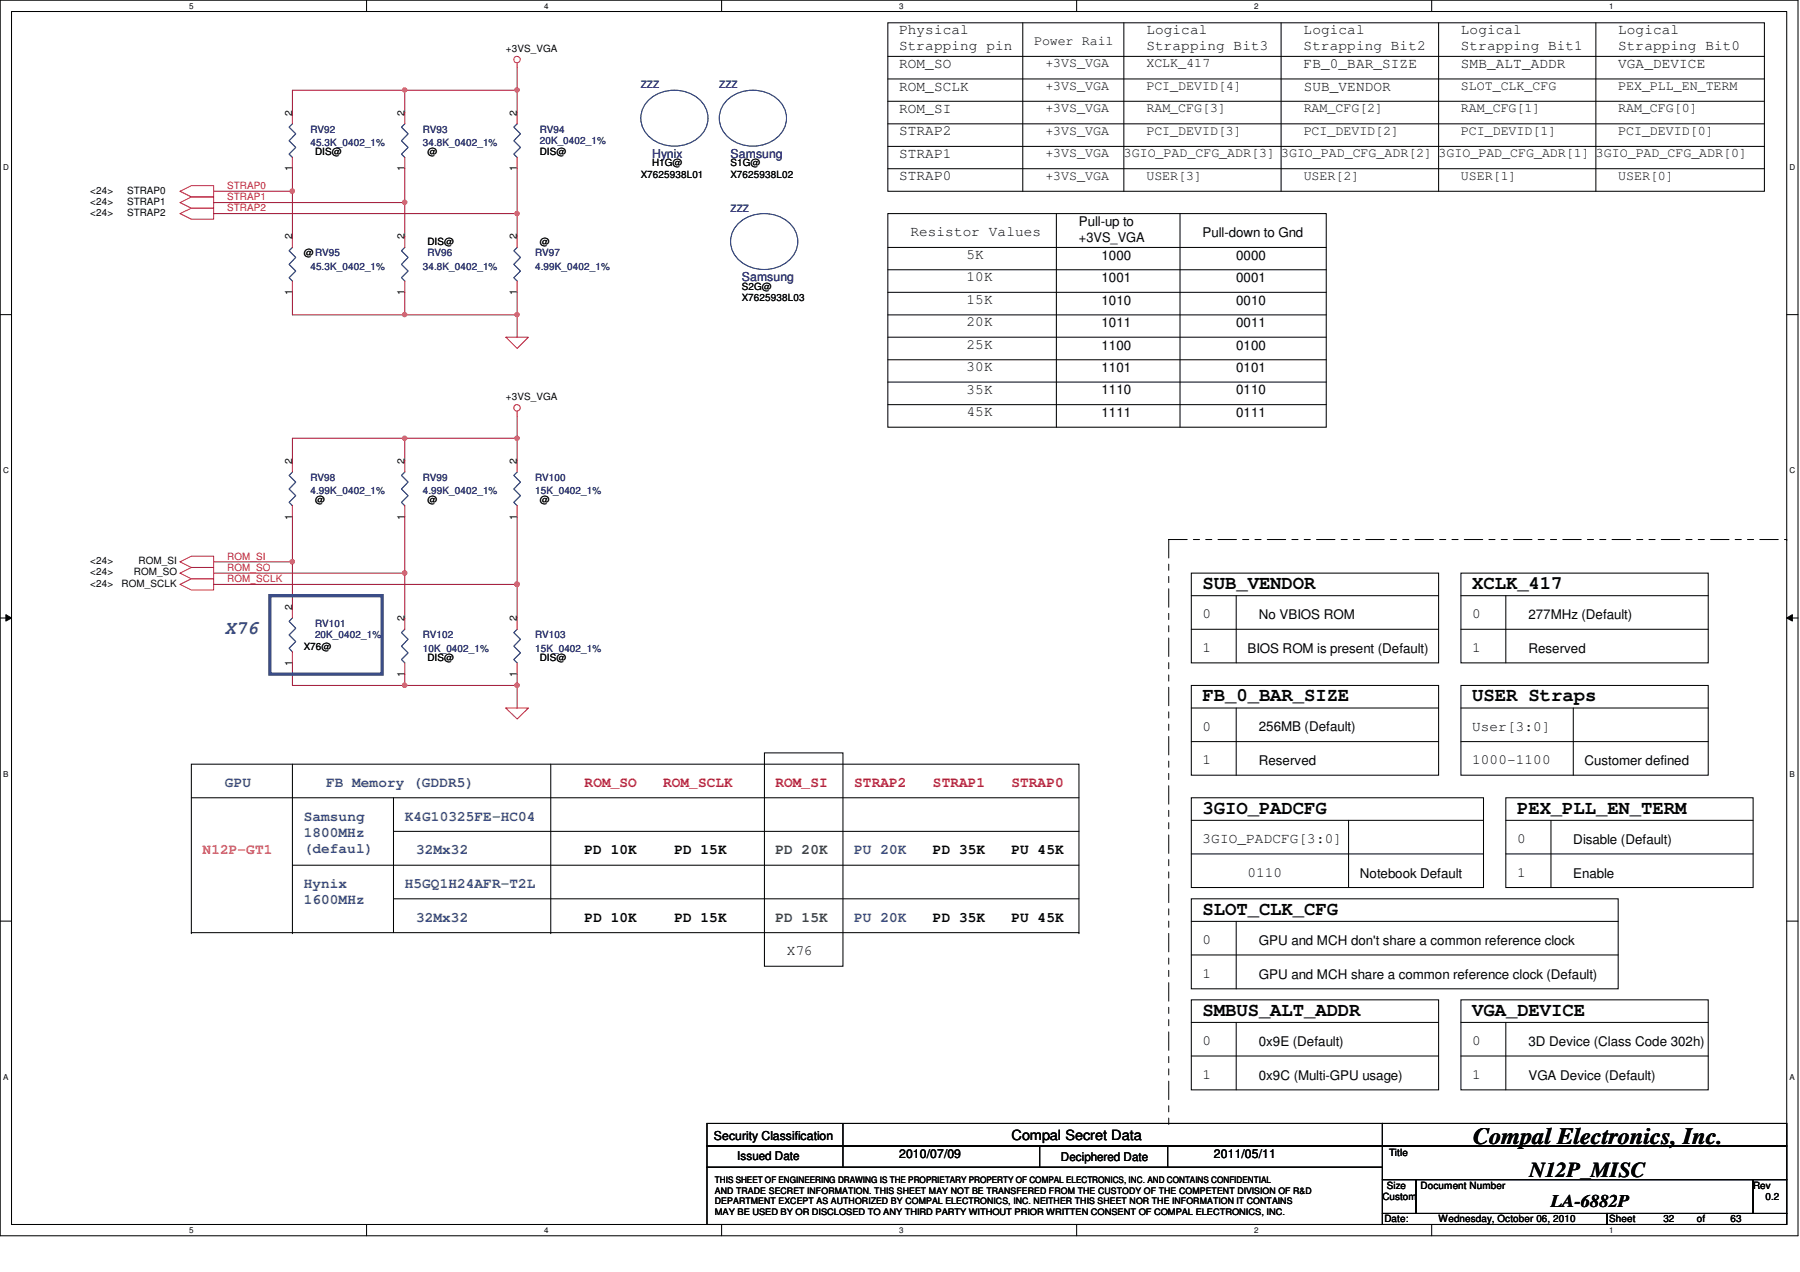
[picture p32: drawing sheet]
<svg xmlns="http://www.w3.org/2000/svg" width="297mm" height="210mm" viewBox="0 0 297 210" stroke-linecap="round" stroke-linejoin="round" font-family="sans-serif">
<defs><g id="words">
<text font-size="3.9" fill="#010202" x="243.1" y="188.9">Compal Electronics, Inc.</text>
<text font-size="3.5" fill="#010202" x="252.4" y="194.2">N12P_MISC</text>
<g font-size="3.1" fill="#010202">
<text x="198.5" y="97.2">SUB_VENDOR</text>
<text x="242.9" y="97.2">XCLK_417</text>
<text x="198.5" y="115.8">FB_0_BAR_SIZE</text>
<text x="242.9" y="115.8">USER Straps</text>
<text x="198.5" y="134.3">3GIO_PADCFG</text>
<text x="250.4" y="134.3">PEX_PLL_EN_TERM</text>
<text x="198.5" y="151">SLOT_CLK_CFG</text>
<text x="198.5" y="167.7">SMBUS_ALT_ADDR</text>
<text x="242.9" y="167.7">VGA_DEVICE</text>
</g>
<text font-size="3.1" fill="#3953a4" x="37.1" y="104.7">X76</text>
<text font-size="3" fill="#010202" x="255.9" y="199.3">LA-6882P</text>
<g font-size="2.4" fill="#010202">
<text x="148.4" y="5.7">Physical</text>
<text x="189.2" y="5.7">Logical</text>
<text x="215.1" y="5.7">Logical</text>
<text x="241.1" y="5.7">Logical</text>
<text x="267" y="5.7">Logical</text>
<text x="148.4" y="8.2">Strapping pin</text>
<text x="148.4" y="11.2">ROM_SO</text>
<text x="189.2" y="8.2">Strapping Bit3</text>
<text x="215.1" y="8.2">Strapping Bit2</text>
<text x="215.1" y="11.2">FB_0_BAR_SIZE</text>
<text x="241.1" y="8.2">Strapping Bit1</text>
<text x="241.1" y="11.2">SMB_ALT_ADDR</text>
<text x="267" y="8.2">Strapping Bit0</text>
<text x="267" y="11.2">VGA_DEVICE</text>
<text x="148.4" y="14.9">ROM_SCLK</text>
<text x="215.1" y="14.9">SUB_VENDOR</text>
<text x="148.4" y="22.3">STRAP2</text>
<text x="148.4" y="18.6">ROM_SI</text>
<text x="148.4" y="29.8">STRAP0</text>
<text x="148.4" y="26.1">STRAP1</text>
<text x="150.2" y="39">Resistor Values</text>
<text x="159.5" y="42.8">5K</text>
<text x="159.5" y="46.4">10K</text>
<text x="159.5" y="50.2">15K</text>
<text x="159.5" y="53.9">20K</text>
<text x="159.5" y="57.6">25K</text>
<text x="159.5" y="61.3">30K</text>
<text x="159.5" y="65">35K</text>
<text x="159.5" y="68.7">45K</text>
<text x="198.5" y="102.1">0</text>
<text x="198.5" y="107.7">1</text>
<text x="242.9" y="102.1">0</text>
<text x="242.9" y="107.7">1</text>
<text x="198.5" y="120.6">0</text>
<text x="242.9" y="120.6">User[3:0]</text>
<text x="198.5" y="126.2">1</text>
<text x="242.9" y="126.2">1000-1100</text>
<text x="96.5" y="141.1">PD 10K</text>
<text x="111.3" y="141.1">PD 15K</text>
<text x="154" y="141.1">PD 35K</text>
<text x="166.9" y="141.1">PU 45K</text>
<text x="198.5" y="139.1">3GIO_PADCFG[3:0]</text>
<text x="250.4" y="139.1">0</text>
<text x="205.9" y="144.7">0110</text>
<text x="250.4" y="144.7">1</text>
<text x="96.5" y="152.2">PD 10K</text>
<text x="111.3" y="152.2">PD 15K</text>
<text x="154" y="152.2">PD 35K</text>
<text x="166.9" y="152.2">PU 45K</text>
<text x="198.5" y="155.9">0</text>
<text x="129.8" y="157.7">X76</text>
<text x="198.5" y="161.4">1</text>
<text x="198.5" y="172.5">0</text>
<text x="242.9" y="172.5">0</text>
<text x="198.5" y="178.1">1</text>
<text x="242.9" y="178.1">1</text>
</g>
<g font-size="2.4" fill="#3953a4">
<text x="37.1" y="129.9">GPU</text>
<text x="53.8" y="129.9">FB Memory (GDDR5)</text>
<text x="50.1" y="135.5">Samsung</text>
<text x="66.8" y="135.5">K4G10325FE-HC04</text>
<text x="50.1" y="138.2">1800MHz</text>
<text x="50.1" y="140.8">(defaul)</text>
<text x="68.7" y="141.1">32Mx32</text>
<text x="141" y="141.1">PU 20K</text>
<text x="50.1" y="149.3">1600MHz</text>
<text x="50.1" y="146.6">Hynix</text>
<text x="66.8" y="146.6">H5GQ1H24AFR-T2L</text>
<text x="68.7" y="152.2">32Mx32</text>
<text x="141" y="152.2">PU 20K</text>
</g>
<g font-size="2.4" fill="#ed2024">
<text x="96.5" y="129.9">ROM_SO</text>
<text x="109.4" y="129.9">ROM_SCLK</text>
<text x="128" y="129.9">ROM_SI</text>
<text x="141" y="129.9">STRAP2</text>
<text x="154" y="129.9">STRAP1</text>
<text x="166.9" y="129.9">STRAP0</text>
</g>
<text font-size="2.4" fill="#f57f20" x="33.4" y="141.1">N12P-GT1</text>
<g font-size="2.4" fill="#098040">
<text x="128" y="141.1">PD 20K</text>
<text x="128" y="152.2">PD 15K</text>
</g>
<text font-size="2.3" fill="#010202" x="166.9" y="188.2">Compal Secret Data</text>
<g font-size="2.2" fill="#010202">
<text x="170.6" y="7.4">Power Rail</text>
<text x="172.5" y="11.1">+3VS_VGA</text>
<text x="189.2" y="11.1">XCLK_417</text>
<text x="172.5" y="14.9">+3VS_VGA</text>
<text x="189.2" y="14.9">PCI_DEVID[4]</text>
<text x="241.1" y="14.9">SLOT_CLK_CFG</text>
<text x="267" y="14.9">PEX_PLL_EN_TERM</text>
<text x="172.5" y="18.5">+3VS_VGA</text>
<text x="172.5" y="22.3">+3VS_VGA</text>
<text x="189.2" y="22.3">PCI_DEVID[3]</text>
<text x="189.2" y="18.5">RAM_CFG[3]</text>
<text x="215.1" y="18.5">RAM_CFG[2]</text>
<text x="215.1" y="22.3">PCI_DEVID[2]</text>
<text x="241.1" y="18.5">RAM_CFG[1]</text>
<text x="241.1" y="22.3">PCI_DEVID[1]</text>
<text x="267" y="22.3">PCI_DEVID[0]</text>
<text x="267" y="18.5">RAM_CFG[0]</text>
<text x="172.5" y="26">+3VS_VGA</text>
<text x="172.5" y="29.7">+3VS_VGA</text>
<text x="185.5" y="26">3GIO_PAD_CFG_ADR[3] 3GIO_PAD_CFG_ADR[2] 3GIO_PAD_CFG_ADR[1] 3GIO_PAD_CFG_ADR[0]</text>
<text x="189.2" y="29.7">USER[3]</text>
<text x="215.1" y="29.7">USER[2]</text>
<text x="241.1" y="29.7">USER[1]</text>
<text x="267" y="29.7">USER[0]</text>
<text x="178.1" y="37.3">Pull-up to</text>
<text x="178.1" y="39.9">+3VS_VGA</text>
<text x="198.5" y="39.2">Pull-down to Gnd</text>
<text x="181.8" y="42.9">1000</text>
<text x="181.8" y="46.6">1001</text>
<text x="204" y="42.9">0000</text>
<text x="204" y="46.6">0001</text>
<text x="181.8" y="50.3">1010</text>
<text x="204" y="50.3">0010</text>
<text x="181.8" y="54">1011</text>
<text x="181.8" y="57.7">1100</text>
<text x="204" y="54">0011</text>
<text x="204" y="57.7">0100</text>
<text x="181.8" y="61.4">1101</text>
<text x="181.8" y="65.1">1110</text>
<text x="204" y="61.4">0101</text>
<text x="204" y="65.1">0110</text>
<text x="181.8" y="68.8">1111</text>
<text x="204" y="68.8">0111</text>
<text x="205.9" y="107.8">BIOS ROM is present (Default)</text>
<text x="207.7" y="102.2">No VBIOS ROM</text>
<text x="252.2" y="102.2">277MHz (Default)</text>
<text x="252.2" y="107.8">Reserved</text>
<text x="207.7" y="120.7">256MB (Default)</text>
<text x="207.7" y="126.3">Reserved</text>
<text x="261.5" y="126.3">Customer defined</text>
<text x="259.6" y="139.3">Disable (Default)</text>
<text x="224.4" y="144.9">Notebook Default</text>
<text x="259.6" y="144.9">Enable</text>
<text x="207.7" y="156">GPU and MCH don't share a common reference clock</text>
<text x="207.7" y="161.5">GPU and MCH share a common reference clock (Default)</text>
<text x="207.7" y="172.7">0x9E (Default)</text>
<text x="252.2" y="172.7">3D Device (Class Code 302h)</text>
<text x="207.7" y="178.2">0x9C (Multi-GPU usage)</text>
<text x="252.2" y="178.2">VGA Device (Default)</text>
</g>
<g font-size="2" fill="#282973">
<text x="107.6" y="26.1">Hynix</text>
<text x="120.6" y="26.1">Samsung</text>
<text x="122.4" y="46.4">Samsung</text>
</g>
<g font-size="2" fill="#010202">
<text x="117.8" y="188.1">Security Classification</text>
<text x="121.7" y="191.6">Issued Date</text>
<text x="148.4" y="191.1">2010/07/09</text>
<text x="175.1" y="191.7">Deciphered Date</text>
<text x="200.3" y="191.1">2011/05/11</text>
</g>
<g font-size="1.7" fill="#010202">
<text x="83.5" y="8.6">+3VS_VGA</text>
<text x="48.2" y="19.1" transform="rotate(-90 48.2 19.1)">2</text>
<text x="66.8" y="19.1" transform="rotate(-90 66.8 19.1)">2</text>
<text x="85.3" y="19.1" transform="rotate(-90 85.3 19.1)">2</text>
<text x="48.2" y="28.3" transform="rotate(-90 48.2 28.3)">1</text>
<text x="52" y="25.7">DIS@</text>
<text x="66.8" y="28.3" transform="rotate(-90 66.8 28.3)">1</text>
<text x="70.5" y="25.7">@</text>
<text x="85.3" y="28.3" transform="rotate(-90 85.3 28.3)">1</text>
<text x="89.1" y="25.7">DIS@</text>
<text x="105.7" y="29.3">X7625938L01</text>
<text x="107.6" y="27.5">H1G@</text>
<text x="120.6" y="27.5">S1G@</text>
<text x="120.6" y="29.3">X7625938L02</text>
<text x="14.9" y="32">&lt;24&gt;</text>
<text x="14.9" y="33.8">&lt;24&gt;</text>
<text x="14.9" y="35.6">&lt;24&gt;</text>
<text x="21" y="32">STRAP0</text>
<text x="21" y="33.8">STRAP1</text>
<text x="21" y="35.6">STRAP2</text>
<text x="48.2" y="39.5" transform="rotate(-90 48.2 39.5)">2</text>
<text x="66.8" y="39.5" transform="rotate(-90 66.8 39.5)">2</text>
<text x="70.5" y="40.5">DIS@</text>
<text x="85.3" y="39.5" transform="rotate(-90 85.3 39.5)">2</text>
<text x="89.1" y="40.5">@</text>
<text x="50.1" y="42.3">@RV95</text>
<text x="122.4" y="47.9">S2G@</text>
<text x="48.2" y="48.7" transform="rotate(-90 48.2 48.7)">1</text>
<text x="66.8" y="48.7" transform="rotate(-90 66.8 48.7)">1</text>
<text x="85.3" y="48.7" transform="rotate(-90 85.3 48.7)">1</text>
<text x="122.4" y="49.7">X7625938L03</text>
<text x="83.5" y="66">+3VS_VGA</text>
<text x="48.2" y="76.6" transform="rotate(-90 48.2 76.6)">2</text>
<text x="66.8" y="76.6" transform="rotate(-90 66.8 76.6)">2</text>
<text x="85.3" y="76.6" transform="rotate(-90 85.3 76.6)">2</text>
<text x="52" y="83.1">@</text>
<text x="70.5" y="83.1">@</text>
<text x="89.1" y="83.1">@</text>
<text x="48.2" y="85.8" transform="rotate(-90 48.2 85.8)">1</text>
<text x="66.8" y="85.8" transform="rotate(-90 66.8 85.8)">1</text>
<text x="85.3" y="85.8" transform="rotate(-90 85.3 85.8)">1</text>
<text x="14.9" y="93.1">&lt;24&gt;</text>
<text x="14.9" y="95">&lt;24&gt;</text>
<text x="22.1" y="95">ROM_SO</text>
<text x="22.9" y="93.1">ROM_SI</text>
<text x="14.9" y="96.9">&lt;24&gt;</text>
<text x="20.1" y="96.9">ROM_SCLK</text>
<text x="48.2" y="100.7" transform="rotate(-90 48.2 100.7)">2</text>
<text x="50.1" y="107.2">X76@</text>
<text x="66.8" y="102.6" transform="rotate(-90 66.8 102.6)">2</text>
<text x="85.3" y="102.6" transform="rotate(-90 85.3 102.6)">2</text>
<text x="48.2" y="109.9" transform="rotate(-90 48.2 109.9)">1</text>
<text x="66.8" y="111.7" transform="rotate(-90 66.8 111.7)">1</text>
<text x="70.5" y="109.1">DIS@</text>
<text x="85.3" y="111.7" transform="rotate(-90 85.3 111.7)">1</text>
<text x="89.1" y="109.1">DIS@</text>
<text x="229.2" y="190.8">Title</text>
<text x="228.9" y="196.2">Size</text>
<text x="234.4" y="196.2">Document Number</text>
<text x="289.3" y="196.2">Rev</text>
<text x="228.1" y="198.1">Custom</text>
<text x="228.5" y="201.8">Date:</text>
<text x="237.4" y="201.8">Wednesday, October 06, 2010</text>
<text x="265.6" y="201.8">Sheet</text>
<text x="274.5" y="201.8">32</text>
<text x="280" y="201.8">of</text>
<text x="285.6" y="201.8">63</text>
<text x="291.3" y="198.1">0.2</text>
</g>
<g font-size="1.7" fill="#282973">
<text x="105.7" y="14.5">ZZZ</text>
<text x="118.7" y="14.5">ZZZ</text>
<text x="51.2" y="21.9">RV92</text>
<text x="69.8" y="21.9">RV93</text>
<text x="89.1" y="21.9">RV94</text>
<text x="89.1" y="23.8">20K_0402_1%</text>
<text x="51.2" y="24.2">45.3K_0402_1%</text>
<text x="69.8" y="24.2">34.8K_0402_1%</text>
<text x="120.6" y="34.9">ZZZ</text>
<text x="51.2" y="44.5">45.3K_0402_1%</text>
<text x="69.8" y="44.5">34.8K_0402_1%</text>
<text x="70.5" y="42.3">RV96</text>
<text x="88.3" y="42.3">RV97</text>
<text x="88.3" y="44.5">4.99K_0402_1%</text>
<text x="51.2" y="79.4">RV98</text>
<text x="51.2" y="81.6">4.99K_0402_1%</text>
<text x="69.8" y="79.4">RV99</text>
<text x="69.8" y="81.6">4.99K_0402_1%</text>
<text x="88.3" y="79.4">RV100</text>
<text x="88.3" y="81.6">15K_0402_1%</text>
<text x="52" y="103.5">RV101</text>
<text x="52" y="105.4">20K_0402_1%</text>
<text x="69.8" y="105.4">RV102</text>
<text x="69.8" y="107.6">10K_0402_1%</text>
<text x="88.3" y="105.4">RV103</text>
<text x="88.3" y="107.6">15K_0402_1%</text>
</g>
<g font-size="1.7" fill="#ed2024">
<text x="37.5" y="31.2">STRAP0</text>
<text x="37.5" y="34.9">STRAP2</text>
<text x="37.5" y="33.1">STRAP1</text>
<text x="37.5" y="92.4">ROM_SI</text>
<text x="37.5" y="94.2">ROM_SO</text>
<text x="37.5" y="96.1">ROM_SCLK</text>
</g>
<g font-size="1.5" fill="#010202">
<text x="118" y="195.4">THIS SHEET OF ENGINEERING DRAWING IS THE PROPRIETARY PROPERTY OF COMPAL ELECTRONICS, INC. AND CONTAINS CONFIDENTIAL</text>
<text x="118" y="197.1">AND TRADE SECRET INFORMATION. THIS SHEET MAY NOT BE TRANSFERED FROM THE CUSTODY OF THE COMPETENT DIVISION OF R&amp;D</text>
<text x="118" y="198.8">DEPARTMENT EXCEPT AS AUTHORIZED BY COMPAL ELECTRONICS, INC. NEITHER THIS SHEET NOR THE INFORMATION IT CONTAINS</text>
<text x="118" y="200.6">MAY BE USED BY OR DISCLOSED TO ANY THIRD PARTY WITHOUT PRIOR WRITTEN CONSENT OF COMPAL ELECTRONICS, INC.</text>
</g>
<g font-size="1.3" fill="#010202">
<text x="31.2" y="1.4">5</text>
<text x="89.8" y="1.4">4</text>
<text x="148.4" y="1.4">3</text>
<text x="207" y="1.4">2</text>
<text x="265.6" y="1.4">1</text>
<text x=".5" y="28.1">D</text>
<text x="295.3" y="28.1">D</text>
<text x=".5" y="78.1">C</text>
<text x="295.3" y="78.1">C</text>
<text x=".5" y="128.2">B</text>
<text x="295.3" y="128.2">B</text>
<text x=".5" y="178.3">A</text>
<text x="295.3" y="178.3">A</text>
<text x="31.2" y="203.5">5</text>
<text x="89.8" y="203.5">4</text>
<text x="148.4" y="203.5">3</text>
<text x="207" y="203.5">2</text>
<text x="265.6" y="203.5">1</text>
</g>
</g></defs>
<path d="M0 0h296.7v204h-296.7zM1.9 1.9h292.9v200.2h-292.9z" fill="none" stroke="#010202" stroke-width=".17"/>
<g fill="#fff">
<path d="M31.2 .3h.7v1.4h-.7z"/>
<path d="M31.2 202.3h.7v1.5h-.7z"/>
</g>
<path d="M60.5 0v1.9M60.5 202.1v1.9" fill="none" stroke="#010202" stroke-width=".17"/>
<g fill="#fff">
<path d="M89.8 .3h.7v1.4h-.7z"/>
<path d="M89.8 202.3h.7v1.5h-.7z"/>
</g>
<path d="M119.1 0v1.9M119.1 202.1v1.9" fill="none" stroke="#010202" stroke-width=".17"/>
<g fill="#fff">
<path d="M148.4 .3h.7v1.4h-.7z"/>
<path d="M148.4 202.3h.7v1.5h-.7z"/>
</g>
<path d="M177.7 0v1.9M177.7 202.1v1.9" fill="none" stroke="#010202" stroke-width=".17"/>
<g fill="#fff">
<path d="M207 .3h.7v1.4h-.7z"/>
<path d="M207 202.3h.7v1.5h-.7z"/>
</g>
<path d="M236.3 0v1.9M236.3 202.1v1.9" fill="none" stroke="#010202" stroke-width=".17"/>
<g fill="#fff">
<path d="M265.6 .3h.7v1.4h-.7z"/>
<path d="M265.6 202.3h.7v1.5h-.7z"/>
<path d="M.5 26.9h.9v1.5h-.9z"/>
<path d="M295.3 26.9h.9v1.5h-.9z"/>
<path d="M.5 77h.9v1.4h-.9z"/>
<path d="M295.3 77h.9v1.4h-.9z"/>
</g>
<path d="M0 51.9h1.9M294.8 51.9h1.9" fill="none" stroke="#010202" stroke-width=".17"/>
<g fill="#fff">
<path d="M.5 127h.9v1.5h-.9z"/>
<path d="M295.3 127h.9v1.5h-.9z"/>
</g>
<path d="M0 102h1.9M294.8 102h1.9" fill="none" stroke="#010202" stroke-width=".17"/>
<path d="M1 101.5l.9 .5-.9 .5z" fill="#010202"/>
<path d="M1 101.5l.9 .5-.9 .5z" fill="none" stroke="#010202" stroke-width=".17"/>
<path d="M294.8 102l1-.5v1z" fill="#010202"/>
<path d="M294.8 102l1-.5v1z" fill="none" stroke="#010202" stroke-width=".17"/>
<g fill="#fff">
<path d="M.5 177.1h.8v1.5h-.8z"/>
<path d="M295.3 177.1h.8v1.5h-.8z"/>
</g>
<path d="M0 152.1h1.9M294.8 152.1h1.9" fill="none" stroke="#010202" stroke-width=".17"/>
<path d="M35.3 31.6h13" fill="none" stroke="#7f1442" stroke-width=".17"/>
<circle cx="48.2" cy="31.6" r=".37" fill="#b9529f"/>
<circle cx="48.2" cy="31.6" r=".37" fill="none" stroke="#b9529f" stroke-width=".17"/>
<path d="M35.3 35.3h50" fill="none" stroke="#7f1442" stroke-width=".17"/>
<circle cx="85.3" cy="35.3" r=".36" fill="#b9529f"/>
<circle cx="85.3" cy="35.3" r=".36" fill="none" stroke="#b9529f" stroke-width=".17"/>
<path d="M35.3 33.4h31.5" fill="none" stroke="#7f1442" stroke-width=".17"/>
<circle cx="66.8" cy="33.4" r=".36" fill="#b9529f"/>
<circle cx="66.8" cy="33.4" r=".36" fill="none" stroke="#b9529f" stroke-width=".17"/>
<path d="M48.3 31.6v7.4M66.8 33.4v5.6M85.3 27.9v7.4M48.3 48.3v3.7h37v3.7M66.8 48.3v3.7" fill="none" stroke="#7f1442" stroke-width=".17"/>
<circle cx="85.3" cy="51.9" r=".36" fill="#b9529f"/>
<circle cx="85.3" cy="51.9" r=".36" fill="none" stroke="#b9529f" stroke-width=".17"/>
<circle cx="66.8" cy="51.9" r=".36" fill="#b9529f"/>
<circle cx="66.8" cy="51.9" r=".36" fill="none" stroke="#b9529f" stroke-width=".17"/>
<path d="M48.3 18.6v-3.7h37v3.7M66.8 14.9v3.7M66.8 27.9v5.5M85.3 35.3v3.7M85.3 48.3v3.7" fill="none" stroke="#7f1442" stroke-width=".17"/>
<circle cx="85.3" cy="14.9" r=".36" fill="#b9529f"/>
<circle cx="85.3" cy="14.9" r=".36" fill="none" stroke="#b9529f" stroke-width=".17"/>
<circle cx="66.8" cy="14.9" r=".36" fill="#b9529f"/>
<circle cx="66.8" cy="14.9" r=".36" fill="none" stroke="#b9529f" stroke-width=".17"/>
<path d="M35.3 92.7h13" fill="none" stroke="#7f1442" stroke-width=".17"/>
<circle cx="48.2" cy="92.7" r=".37" fill="#b9529f"/>
<circle cx="48.2" cy="92.7" r=".37" fill="none" stroke="#b9529f" stroke-width=".17"/>
<path d="M35.3 96.5h50" fill="none" stroke="#7f1442" stroke-width=".17"/>
<circle cx="85.3" cy="96.4" r=".37" fill="#b9529f"/>
<circle cx="85.3" cy="96.4" r=".37" fill="none" stroke="#b9529f" stroke-width=".17"/>
<path d="M35.3 94.6h31.5" fill="none" stroke="#7f1442" stroke-width=".17"/>
<circle cx="66.8" cy="94.6" r=".37" fill="#b9529f"/>
<circle cx="66.8" cy="94.6" r=".37" fill="none" stroke="#b9529f" stroke-width=".17"/>
<path d="M48.3 85.3v7.4M66.8 85.3v9.3M85.3 85.3v11.2" fill="none" stroke="#7f1442" stroke-width=".17"/>
<circle cx="85.3" cy="96.4" r=".37" fill="#b9529f"/>
<circle cx="85.3" cy="96.4" r=".37" fill="none" stroke="#b9529f" stroke-width=".17"/>
<path d="M48.3 109.4v3.8h37v3.7M66.8 111.3v1.9" fill="none" stroke="#7f1442" stroke-width=".17"/>
<circle cx="85.3" cy="113.1" r=".37" fill="#b9529f"/>
<circle cx="85.3" cy="113.1" r=".37" fill="none" stroke="#b9529f" stroke-width=".17"/>
<circle cx="66.8" cy="113.1" r=".37" fill="#b9529f"/>
<circle cx="66.8" cy="113.1" r=".37" fill="none" stroke="#b9529f" stroke-width=".17"/>
<path d="M48.3 72.3v3.8M66.8 72.3h18.5v3.8" fill="none" stroke="#7f1442" stroke-width=".17"/>
<circle cx="85.3" cy="72.3" r=".36" fill="#b9529f"/>
<circle cx="85.3" cy="72.3" r=".36" fill="none" stroke="#b9529f" stroke-width=".17"/>
<circle cx="66.8" cy="72.3" r=".36" fill="#b9529f"/>
<circle cx="66.8" cy="72.3" r=".36" fill="none" stroke="#b9529f" stroke-width=".17"/>
<path d="M85.3 11.2v3.7M48.3 27.9v3.7M48.3 72.3h18.5v3.8M85.3 68.7v3.6M48.3 92.7v7.5M66.8 94.6v7.4M85.3 96.5v5.5M85.3 111.3v1.9" fill="none" stroke="#7f1442" stroke-width=".17"/>
<g fill="none" stroke="#ed2024" stroke-width=".17">
<path d="M48.3 18.6v1.8M66.8 18.6v1.8M85.3 10.4v.8M85.3 18.6v1.8M29.7 31.6l1.9-1h3.7v1.9h-3.7zM29.7 33.4l1.9-.9h3.7v1.9h-3.7zM29.7 35.3l1.9-.9h3.7v1.8h-3.7zM48.3 26v1.9M48.3 39v1.8M66.8 26v1.9M66.8 39v1.8M85.3 26v1.9"/>
<path d="M85.3 39v1.8M48.3 46.4v1.9M66.8 46.4v1.9M83.5 55.7h3.7l-1.9 1.8zM85.3 46.4v1.9M48.3 76.1v1.8M66.8 76.1v1.8M85.3 67.9v.8M85.3 76.1v1.8M29.7 92.7l1.9-.9h3.7v1.9h-3.7zM29.7 94.6l1.9-.9h3.7v1.8h-3.7zM29.7 96.5l1.9-1h3.7v1.9h-3.7z"/>
<path d="M48.3 83.5v1.8M66.8 83.5v1.8M85.3 83.5v1.8M48.3 100.2v1.8M48.3 107.6v1.8M66.8 102v1.9M66.8 109.4v1.9M83.5 116.9h3.7l-1.9 1.8zM85.3 102v1.9M85.3 109.4v1.9"/>
<circle cx="85.3" cy="9.8" r=".54"/>
<circle cx="85.3" cy="67.3" r=".54"/>
</g>
<g fill="none" stroke="#010202" stroke-width=".17">
<path d="M146.5 3.8h144.7v27.8h-144.7zM146.5 16.7h144.7M146.5 13h144.7M146.5 9.3h144.7M168.8 3.8v27.8M185.5 3.8v27.8M211.4 3.8v27.8M237.4 3.8v27.8M263.4 3.8v27.8M146.5 35.3h72.4v35.2h-72.4zM146.5 27.9h144.7M146.5 24.2h144.7"/>
<path d="M146.5 20.4h144.7M174.3 35.3v35.2M194.7 35.3v35.2M146.5 40.8h72.4M146.5 44.5h72.4M146.5 48.3h72.4M146.5 52h72.4M146.5 55.7h72.4M146.5 59.4h72.4M146.5 63.1h72.4M146.5 66.8h72.4M196.6 94.6h40.8v14.8h-40.8z"/>
<path d="M196.6 98.3h40.8M204 98.3v11.1M241.1 94.6h40.8v14.8h-40.8zM241.1 98.3h40.8M248.5 98.3v11.1M196.6 113.2h40.8v14.8h-40.8zM196.6 103.9h40.8M196.6 116.9h40.8M204 116.9v11.1M241.1 113.2h40.8v14.8h-40.8zM241.1 103.9h40.8M241.1 116.9h40.8"/>
<path d="M259.6 116.9v11.1M31.6 126.1h146.5v27.9h-146.5zM31.6 131.7h146.5M48.3 126.1v27.9M64.9 137.2h113.2M64.9 131.7v22.3M90.9 126.1v27.9M126.1 124.3h13v35.2h-13zM196.6 131.7h48.2v14.8h-48.2zM196.6 122.4h40.8M196.6 135.4h48.2M222.5 135.4v11.1"/>
<path d="M241.1 122.4h40.8M248.5 131.7h40.8v14.8h-40.8zM248.5 135.4h40.8M255.9 135.4v11.1M31.6 154h.1M48.3 154h.1M48.3 142.8h129.8M64.9 148.4h113.2M90.9 154h.1M178.1 154h.1M196.6 148.4h70.4v14.8h-70.4zM196.6 141h48.2"/>
<path d="M196.6 152.1h70.4M196.6 157.6h70.4M204 152.1v11.1M248.5 141h40.8M196.6 165.1h40.8v14.8h-40.8zM196.6 168.8h40.8M196.6 174.3h40.8M204 168.8v11.1M241.1 165.1h40.8v14.8h-40.8zM241.1 168.8h40.8M241.1 174.3h40.8M248.5 168.8v11.1"/>
<path d="M116.7 185.5h111.4v3.7h-111.4zM116.7 189.2h111.4v3.5h-111.4zM116.7 192.7h111.4v9.4h-111.4zM139.1 185.5v7.2M171.6 189.2v3.5M192.7 189.2v3.5M228.1 185.5h66.7v3.7h-66.7zM228.1 189.2h66.7v5.5h-66.7zM228.1 194.7h5.6v5.6h-5.6zM233.7 194.7h55.6v5.6h-55.6zM289.3 194.7h5.5v5.6h-5.5zM228.1 200.3h37.1v1.8h-37.1z"/>
<path d="M265.2 200.3h29.6v1.8h-29.6z"/>
</g>
<path d="M44.5 98.3h18.6v13h-18.6z" fill="none" stroke="#3953a4" stroke-width=".55"/>
<path d="M192.9 89.1h101.9M192.9 89.1v96.4M294.8 89.1h.1M192.9 185.5h.1" fill="none" stroke="#010202" stroke-width=".17" stroke-dasharray="3 1 1 1 1 1"/>
<g fill="none" stroke="#3953a4" stroke-width=".17">
<path d="M107 16.5a6.3 6.3 0 0 1 9.1 .7 4.2 4.2 0 0 1-2 6.3 6 6 0 0 1-8-2.4 4.1 4.1 0 0 1 .9-4.6zM120 16.5a6.3 6.3 0 0 1 9 .7 4.2 4.2 0 0 1-2 6.3 6 6 0 0 1-8-2.4 4.1 4.1 0 0 1 1-4.6zM48.3 20.4l-.6 .6 1.1 1.1-1.1 1.1 1.1 1.1-1.1 1.1 .6 .6M66.8 20.4l-.6 .6 1.1 1.1-1.1 1.1 1.1 1.1-1.1 1.1 .6 .6M85.3 20.4l-.5 .6 1.1 1.1-1.1 1.1 1.1 1.1-1.1 1.1 .5 .6M121.9 36.9a6.3 6.3 0 0 1 9 .6 4.2 4.2 0 0 1-2 6.4 6 6 0 0 1-8-2.4 4.1 4.1 0 0 1 1-4.6zM48.3 40.8l-.6 .6 1.1 1.1-1.1 1.1 1.1 1.1-1.1 1.1 .6 .6M66.8 40.8l-.6 .6 1.1 1.1-1.1 1.1 1.1 1.1-1.1 1.1 .6 .6M85.3 40.8l-.5 .6 1.1 1.1-1.1 1.1 1.1 1.1-1.1 1.1 .5 .6M48.3 77.9l-.6 .6 1.1 1.1-1.1 1.1 1.1 1.1-1.1 1.1 .6 .6M66.8 77.9l-.6 .6 1.1 1.1-1.1 1.1 1.1 1.1-1.1 1.1 .6 .6M85.3 77.9l-.5 .6 1.1 1.1-1.1 1.1 1.1 1.1-1.1 1.1 .5 .6"/>
<path d="M48.3 102l-.6 .6 1.1 1.1-1.1 1.1 1.1 1.1-1.1 1.1 .6 .6M66.8 103.9l-.6 .5 1.1 1.1-1.1 1.2 1.1 1.1-1.1 1.1 .6 .5M85.3 103.9l-.5 .5 1.1 1.1-1.1 1.2 1.1 1.1-1.1 1.1 .5 .5"/>
</g>
<circle cx="48.2" cy="31.6" r=".37" fill="#b9529f"/>
<circle cx="48.2" cy="31.6" r=".37" fill="none" stroke="#b9529f" stroke-width=".17"/>
<circle cx="85.3" cy="35.3" r=".36" fill="#b9529f"/>
<circle cx="85.3" cy="35.3" r=".36" fill="none" stroke="#b9529f" stroke-width=".17"/>
<circle cx="66.8" cy="33.4" r=".36" fill="#b9529f"/>
<circle cx="66.8" cy="33.4" r=".36" fill="none" stroke="#b9529f" stroke-width=".17"/>
<circle cx="85.3" cy="51.9" r=".36" fill="#b9529f"/>
<circle cx="85.3" cy="51.9" r=".36" fill="none" stroke="#b9529f" stroke-width=".17"/>
<circle cx="66.8" cy="51.9" r=".36" fill="#b9529f"/>
<circle cx="66.8" cy="51.9" r=".36" fill="none" stroke="#b9529f" stroke-width=".17"/>
<circle cx="85.3" cy="14.9" r=".36" fill="#b9529f"/>
<circle cx="85.3" cy="14.9" r=".36" fill="none" stroke="#b9529f" stroke-width=".17"/>
<circle cx="66.8" cy="14.9" r=".36" fill="#b9529f"/>
<circle cx="66.8" cy="14.9" r=".36" fill="none" stroke="#b9529f" stroke-width=".17"/>
<circle cx="48.2" cy="92.7" r=".37" fill="#b9529f"/>
<circle cx="48.2" cy="92.7" r=".37" fill="none" stroke="#b9529f" stroke-width=".17"/>
<circle cx="85.3" cy="96.4" r=".37" fill="#b9529f"/>
<circle cx="85.3" cy="96.4" r=".37" fill="none" stroke="#b9529f" stroke-width=".17"/>
<circle cx="66.8" cy="94.6" r=".37" fill="#b9529f"/>
<circle cx="66.8" cy="94.6" r=".37" fill="none" stroke="#b9529f" stroke-width=".17"/>
<circle cx="85.3" cy="96.4" r=".37" fill="#b9529f"/>
<circle cx="85.3" cy="96.4" r=".37" fill="none" stroke="#b9529f" stroke-width=".17"/>
<circle cx="85.3" cy="113.1" r=".37" fill="#b9529f"/>
<circle cx="85.3" cy="113.1" r=".37" fill="none" stroke="#b9529f" stroke-width=".17"/>
<circle cx="66.8" cy="113.1" r=".37" fill="#b9529f"/>
<circle cx="66.8" cy="113.1" r=".37" fill="none" stroke="#b9529f" stroke-width=".17"/>
<circle cx="85.3" cy="72.3" r=".36" fill="#b9529f"/>
<circle cx="85.3" cy="72.3" r=".36" fill="none" stroke="#b9529f" stroke-width=".17"/>
<circle cx="66.8" cy="72.3" r=".36" fill="#b9529f"/>
<circle cx="66.8" cy="72.3" r=".36" fill="none" stroke="#b9529f" stroke-width=".17"/>
<use href="#words"/>
</svg>
